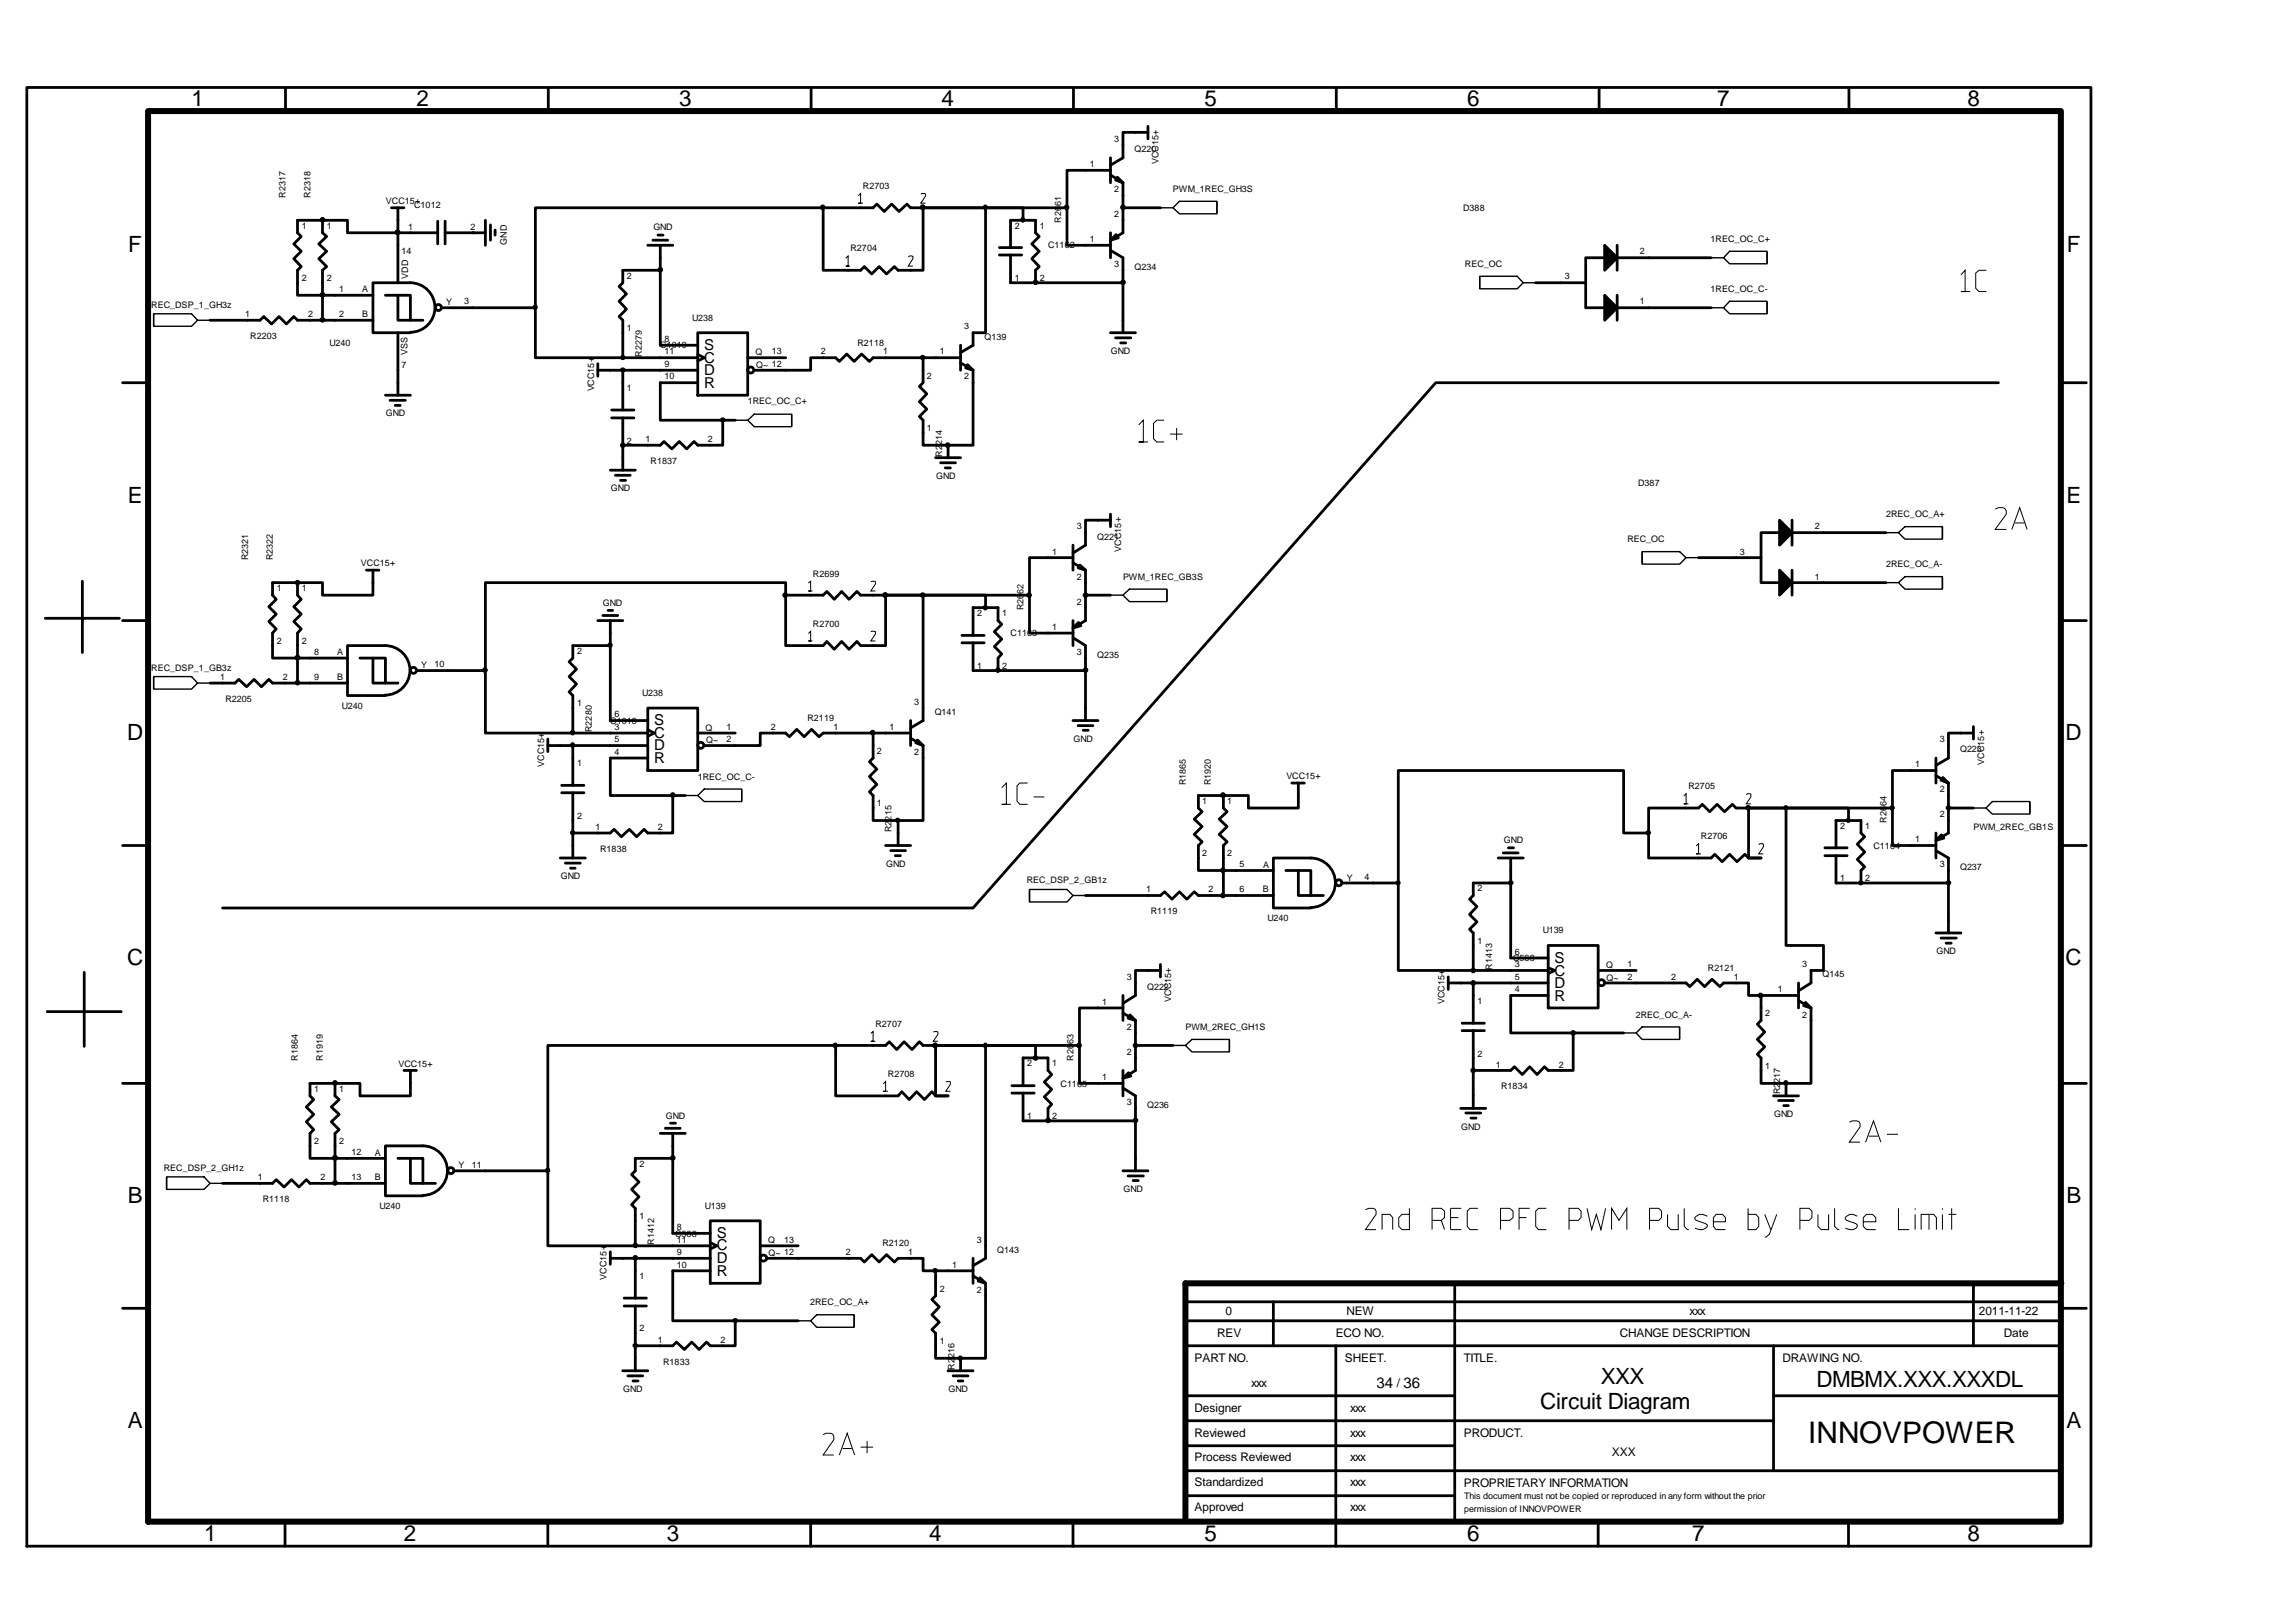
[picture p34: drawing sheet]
<svg xmlns="http://www.w3.org/2000/svg" width="420mm" height="297mm" viewBox="0 0 420 297" stroke-linecap="round" stroke-linejoin="round" font-family="sans-serif">
<defs><g id="words">
<text font-size="5.4" x="330.9" y="264.1">INNOVPOWER</text>
<g font-size="4.1">
<text x="35.1" y="19.3">1</text>
<text x="76.2" y="19.3">2</text>
<text x="124.3" y="19.3">3</text>
<text x="172.3" y="19.3">4</text>
<text x="220.4" y="19.3">5</text>
<text x="268.5" y="19.3">6</text>
<text x="314.2" y="19.3">7</text>
<text x="360" y="19.3">8</text>
<text x="23.5" y="46.1">F</text>
<text x="378.2" y="46.1">F</text>
<text x="23.4" y="91.9">E</text>
<text x="378.1" y="91.9">E</text>
<text x="23.3" y="135.4">D</text>
<text x="377.9" y="135.4">D</text>
<text x="23.3" y="176.6">C</text>
<text x="377.9" y="176.6">C</text>
<text x="23.4" y="220">B</text>
<text x="378.1" y="220">B</text>
<text x="281.8" y="257.8">Circuit Diagram</text>
<text x="292.9" y="253.2">XXX</text>
<text x="332.4" y="253.8">DMBMX.XXX.XXXDL</text>
<text x="23.4" y="261.3">A</text>
<text x="378.1" y="261.3">A</text>
<text x="37.3" y="281.9">1</text>
<text x="73.9" y="281.9">2</text>
<text x="122" y="281.9">3</text>
<text x="170" y="281.9">4</text>
<text x="220.4" y="281.9">5</text>
<text x="268.5" y="281.9">6</text>
<text x="309.6" y="281.9">7</text>
<text x="360" y="281.9">8</text>
</g>
<g font-size="2.7">
<text x="128.9" y="64.1">S</text>
<text x="128.9" y="66.4">C</text>
<text x="128.9" y="68.7">D</text>
<text x="128.9" y="71">R</text>
<text x="119.7" y="132.7">S</text>
<text x="119.7" y="135">C</text>
<text x="119.7" y="137.2">D</text>
<text x="119.7" y="139.5">R</text>
<text x="284.5" y="176.2">S</text>
<text x="284.5" y="178.5">C</text>
<text x="284.5" y="180.8">D</text>
<text x="284.5" y="183.1">R</text>
<text x="131.1" y="226.5">S</text>
<text x="131.1" y="228.8">C</text>
<text x="131.1" y="231.1">D</text>
<text x="131.1" y="233.4">R</text>
<text x="251.9" y="254">34 36</text>
</g>
<g font-size="2.2">
<text x="222.7" y="244.5">REV</text>
<text x="224.3" y="240.5">0</text>
<text x="244.4" y="244.5">ECO NO.</text>
<text x="246.4" y="240.5">NEW</text>
<text x="296.4" y="244.5">CHANGE DESCRIPTION</text>
<text x="309.2" y="240.5">xxx</text>
<text x="362.1" y="240.5">2011-11-22</text>
<text x="366.7" y="244.5">Date</text>
<text x="218.6" y="249.3">PART NO.</text>
<text x="246.1" y="249.3">SHEET.</text>
<text x="267.9" y="249.3">TITLE.</text>
<text x="326.2" y="249.3">DRAWING NO.</text>
<text x="228.9" y="253.8">xxx</text>
<text x="255.6" y="253.8">/</text>
<text x="218.6" y="258.2">Designer</text>
<text x="218.6" y="262.8">Reviewed</text>
<text x="247" y="262.8">xxx</text>
<text x="247" y="258.2">xxx</text>
<text x="267.9" y="263">PRODUCT.</text>
<text x="218.6" y="267.4">Process Reviewed</text>
<text x="247" y="267.4">xxx</text>
<text x="295" y="266.4">XXX</text>
<text x="218.6" y="272">Standardized</text>
<text x="247" y="272">xxx</text>
<text x="267.9" y="272.1">PROPRIETARY INFORMATION</text>
<text x="218.6" y="276.5">Approved</text>
<text x="247" y="276.5">xxx</text>
</g>
<g font-size="1.6">
<text x="203.9" y="26">3</text>
<text x="207.6" y="27.8">Q220</text>
<text x="157.9" y="34.5">R2703</text>
<text x="199.4" y="30.6">1</text>
<text x="203.9" y="35.1">2</text>
<text x="212" y="30" transform="rotate(-90 212 30)">VCC15+</text>
<text x="214.6" y="35.1">PWM_1REC_GH3S</text>
<text x="52.2" y="36.1" transform="rotate(-90 52.2 36.1)">R2317</text>
<text x="55.2" y="41.8">1</text>
<text x="56.8" y="36.1" transform="rotate(-90 56.8 36.1)">R2318</text>
<text x="59.8" y="41.8">1</text>
<text x="70.6" y="37.3">VCC15+</text>
<text x="74.7" y="42">1</text>
<text x="75.8" y="38.1">C1012</text>
<text x="86.1" y="42">2</text>
<text x="185.7" y="41.8">2</text>
<text x="190.3" y="41.8">1</text>
<text x="194.1" y="40.7" transform="rotate(-90 194.1 40.7)">R2661</text>
<text x="203.9" y="39.7">2</text>
<text x="267.7" y="38.6">D388</text>
<text x="73.5" y="46.4">14</text>
<text x="92.7" y="44.8" transform="rotate(-90 92.7 44.8)">GND</text>
<text x="119.6" y="42.2">GND</text>
<text x="155.6" y="46">R2704</text>
<text x="191.8" y="45.5">C1162</text>
<text x="199.4" y="44.3">1</text>
<text x="300.1" y="46.6">2</text>
<text x="313" y="44.3">1REC_OC_C+</text>
<text x="55.2" y="51.4">2</text>
<text x="59.8" y="51.4">2</text>
<text x="62.1" y="53.4">1</text>
<text x="66.3" y="53.5">A</text>
<text x="74.7" y="51" transform="rotate(-90 74.7 51)">VDD</text>
<text x="114.7" y="51">2</text>
<text x="185.7" y="51.4">1</text>
<text x="190.3" y="51.4">2</text>
<text x="203.9" y="48.8">3</text>
<text x="207.6" y="49.4">Q234</text>
<text x="268.1" y="48.8">REC_OC</text>
<text x="286.4" y="51.1">3</text>
<text x="313" y="53.4">1REC_OC_C-</text>
<text x="27.7" y="56.4">REC_DSP_1_GH3z</text>
<text x="44.9" y="58">1</text>
<text x="56.4" y="58">2</text>
<text x="62.1" y="58">2</text>
<text x="66.3" y="58">B</text>
<text x="81.6" y="55.9">Y</text>
<text x="84.9" y="55.7">3</text>
<text x="126.7" y="58.7">U238</text>
<text x="300.1" y="55.7">1</text>
<text x="45.8" y="62.1">R2203</text>
<text x="60.3" y="63.2">U240</text>
<text x="74.6" y="64.9" transform="rotate(-90 74.6 64.9)">VSS</text>
<text x="114.7" y="60.5">1</text>
<text x="117.4" y="65.3" transform="rotate(-90 117.4 65.3)">R2279</text>
<text x="120.8" y="63.7">C1019</text>
<text x="121.6" y="62.6">8</text>
<text x="121.6" y="64.8">11</text>
<text x="138.3" y="65">Q</text>
<text x="141.2" y="64.8">13</text>
<text x="150.2" y="64.8">2</text>
<text x="156.9" y="63.2">R2118</text>
<text x="161.6" y="64.8">1</text>
<text x="172" y="64.8">1</text>
<text x="176.5" y="60.3">3</text>
<text x="180.2" y="62.1">Q139</text>
<text x="203.3" y="64.8">GND</text>
<text x="73.5" y="67.4">7</text>
<text x="108.7" y="71.6" transform="rotate(-90 108.7 71.6)">VCC15+</text>
<text x="114.7" y="71.5">1</text>
<text x="121.6" y="67.1">9</text>
<text x="121.6" y="69.4">10</text>
<text x="138.3" y="67.3">Q~ 12</text>
<text x="169.6" y="69.3">2</text>
<text x="176.5" y="69.4">2</text>
<text x="70.6" y="76.2">GND</text>
<text x="136.8" y="74">1REC_OC_C+</text>
<text x="114.7" y="81.2">2</text>
<text x="118.1" y="80.8">1</text>
<text x="129.5" y="80.8">2</text>
<text x="169.6" y="78.8">1</text>
<text x="172.4" y="83.6" transform="rotate(-90 172.4 83.6)">R2214</text>
<text x="111.8" y="89.9">GND</text>
<text x="119" y="84.9">R1837</text>
<text x="171.3" y="87.6">GND</text>
<text x="299.7" y="88.9">D387</text>
<text x="345.1" y="94.6">2REC_OC_A+</text>
<text x="192.5" y="101.5">1</text>
<text x="197" y="96.9">3</text>
<text x="200.7" y="98.7">Q221</text>
<text x="205.2" y="100.9" transform="rotate(-90 205.2 100.9)">VCC15+</text>
<text x="297.8" y="99.1">REC_OC</text>
<text x="318.4" y="101.5">3</text>
<text x="332.1" y="96.9">2</text>
<text x="45.4" y="102.5" transform="rotate(-90 45.4 102.5)">R2321</text>
<text x="50" y="102.5" transform="rotate(-90 50 102.5)">R2322</text>
<text x="66" y="103.6">VCC15+</text>
<text x="148.8" y="105.5">R2699</text>
<text x="197" y="106.1">2</text>
<text x="205.5" y="106.1">PWM_1REC_GB3S</text>
<text x="332.1" y="106.1">1</text>
<text x="345.1" y="103.8">2REC_OC_A-</text>
<text x="50.6" y="108.1">1</text>
<text x="55.2" y="108.1">1</text>
<text x="110.3" y="110.8">GND</text>
<text x="178.8" y="112.7">2</text>
<text x="183.4" y="112.7">1</text>
<text x="187.3" y="111.7" transform="rotate(-90 187.3 111.7)">R2662</text>
<text x="197" y="110.7">2</text>
<text x="50.6" y="117.8">2</text>
<text x="55.2" y="117.8">2</text>
<text x="57.5" y="119.8">8</text>
<text x="61.7" y="119.9">A</text>
<text x="105.6" y="119.6">2</text>
<text x="148.8" y="114.6">R2700</text>
<text x="184.9" y="116.4">C1163</text>
<text x="192.5" y="115.2">1</text>
<text x="197" y="119.8">3</text>
<text x="27.7" y="122.8">REC_DSP_1_GB3z</text>
<text x="40.3" y="124.4">1</text>
<text x="51.7" y="124.4">2</text>
<text x="57.5" y="124.4">9</text>
<text x="61.7" y="124.4">B</text>
<text x="77" y="122.2">Y</text>
<text x="79.5" y="122.1">10</text>
<text x="178.8" y="122.3">1</text>
<text x="183.4" y="122.3">2</text>
<text x="200.7" y="120.3">Q235</text>
<text x="41.2" y="128.3">R2205</text>
<text x="62.6" y="129.6">U240</text>
<text x="105.6" y="129.2">1</text>
<text x="112.4" y="131.2">6</text>
<text x="117.5" y="127.3">U238</text>
<text x="147.7" y="131.8">R2119</text>
<text x="167.3" y="128.9">3</text>
<text x="171" y="130.7">Q141</text>
<text x="108.3" y="133.9" transform="rotate(-90 108.3 133.9)">R2280</text>
<text x="111.7" y="132.4">C1018</text>
<text x="112.4" y="133.5">3</text>
<text x="112.4" y="135.8">5</text>
<text x="129.1" y="133.7">Q</text>
<text x="129.2" y="136">Q~</text>
<text x="132.9" y="135.8">2</text>
<text x="132.9" y="133.5">1</text>
<text x="141.1" y="133.5">2</text>
<text x="152.5" y="133.5">1</text>
<text x="160.4" y="137.9">2</text>
<text x="162.7" y="133.5">1</text>
<text x="196.4" y="135.7">GND</text>
<text x="354.9" y="135.8">3</text>
<text x="358.7" y="137.7">Q223</text>
<text x="99.6" y="140.3" transform="rotate(-90 99.6 140.3)">VCC15+</text>
<text x="105.6" y="140.2">1</text>
<text x="112.4" y="138.1">4</text>
<text x="127.7" y="142.7">1REC_OC_C-</text>
<text x="167.3" y="138.1">2</text>
<text x="217" y="143.7" transform="rotate(-90 217 143.7)">R1865</text>
<text x="221.6" y="143.7" transform="rotate(-90 221.6 143.7)">R1920</text>
<text x="235.4" y="142.6">VCC15+</text>
<text x="350.4" y="140.4">1</text>
<text x="363.1" y="139.9" transform="rotate(-90 363.1 139.9)">VCC15+</text>
<text x="105.6" y="149.8">2</text>
<text x="160.4" y="147.5">1</text>
<text x="220" y="147.1">1</text>
<text x="224.5" y="147.1">1</text>
<text x="309" y="144.4">R2705</text>
<text x="354.9" y="149.5">2</text>
<text x="354.9" y="144.9">2</text>
<text x="109" y="151.8">1</text>
<text x="109.8" y="155.9">R1838</text>
<text x="120.4" y="151.8">2</text>
<text x="163.2" y="152.2" transform="rotate(-90 163.2 152.2)">R2215</text>
<text x="275.2" y="154.3">GND</text>
<text x="311.2" y="153.6">R2706</text>
<text x="336.7" y="151.6">2</text>
<text x="341.3" y="151.6">1</text>
<text x="342.8" y="155.3">C1164</text>
<text x="345.2" y="150.5" transform="rotate(-90 345.2 150.5)">R2664</text>
<text x="350.4" y="154.1">1</text>
<text x="361.1" y="151.8">PWM_2REC_GB1S</text>
<text x="102.6" y="160.9">GND</text>
<text x="162.1" y="158.6">GND</text>
<text x="187.9" y="161.6">REC_DSP_2_GB1z</text>
<text x="220" y="156.6">2</text>
<text x="224.5" y="156.6">2</text>
<text x="226.8" y="158.7">5</text>
<text x="231.1" y="158.7">A</text>
<text x="246.5" y="161.1">Y</text>
<text x="249.7" y="160.9">4</text>
<text x="336.7" y="161.2">1</text>
<text x="341.3" y="161.2">2</text>
<text x="354.9" y="158.7">3</text>
<text x="358.7" y="159.3">Q237</text>
<text x="209.7" y="163.2">1</text>
<text x="210.6" y="167.3">R1119</text>
<text x="221.2" y="163.2">2</text>
<text x="226.8" y="163.2">6</text>
<text x="231.1" y="163.2">B</text>
<text x="270.3" y="163.1">2</text>
<text x="231.9" y="168.5">U240</text>
<text x="270.3" y="172.7">1</text>
<text x="282.3" y="170.8">U139</text>
<text x="206.2" y="179.2">3</text>
<text x="273.1" y="177.4" transform="rotate(-90 273.1 177.4)">R1413</text>
<text x="276.9" y="175.8">C568</text>
<text x="277.2" y="174.7">6</text>
<text x="277.2" y="177">3</text>
<text x="277.2" y="179.2">5</text>
<text x="293.9" y="177.1">Q</text>
<text x="294" y="179.4">Q~</text>
<text x="297.8" y="179.2">2</text>
<text x="297.8" y="177">1</text>
<text x="305.8" y="179.2">2</text>
<text x="312.5" y="177.6">R2121</text>
<text x="317.3" y="179.2">1</text>
<text x="329.8" y="177">3</text>
<text x="333.5" y="178.8">Q145</text>
<text x="354.3" y="174.6">GND</text>
<text x="201.7" y="183.8">1</text>
<text x="209.9" y="181.1">Q222</text>
<text x="214.3" y="183.3" transform="rotate(-90 214.3 183.3)">VCC15+</text>
<text x="264.3" y="183.7" transform="rotate(-90 264.3 183.7)">VCC15+</text>
<text x="270.3" y="183.6">1</text>
<text x="277.2" y="181.5">4</text>
<text x="323" y="185.9">2</text>
<text x="325.3" y="181.5">1</text>
<text x="160.2" y="187.9">R2707</text>
<text x="206.2" y="188.5">2</text>
<text x="216.9" y="188.5">PWM_2REC_GH1S</text>
<text x="299.3" y="186.2">2REC_OC_A-</text>
<text x="329.8" y="186.2">2</text>
<text x="54.5" y="194.1" transform="rotate(-90 54.5 194.1)">R1864</text>
<text x="59.1" y="194.1" transform="rotate(-90 59.1 194.1)">R1919</text>
<text x="72.9" y="195.2">VCC15+</text>
<text x="162.5" y="197">R2708</text>
<text x="188" y="195.1">2</text>
<text x="192.5" y="195.1">1</text>
<text x="196.4" y="194.1" transform="rotate(-90 196.4 194.1)">R2663</text>
<text x="201.7" y="197.6">1</text>
<text x="206.2" y="193">2</text>
<text x="270.3" y="193.3">2</text>
<text x="273.7" y="195.3">1</text>
<text x="285.3" y="195.3">2</text>
<text x="323" y="195.6">1</text>
<text x="57.5" y="199.7">1</text>
<text x="62.1" y="199.7">1</text>
<text x="194.1" y="198.8">C1165</text>
<text x="206.2" y="202.2">3</text>
<text x="209.9" y="202.7">Q236</text>
<text x="274.7" y="199.3">R1834</text>
<text x="325.7" y="200.2" transform="rotate(-90 325.7 200.2)">R2217</text>
<text x="57.5" y="209.3">2</text>
<text x="62.1" y="209.3">2</text>
<text x="121.8" y="204.6">GND</text>
<text x="188" y="204.7">1</text>
<text x="192.5" y="204.7">2</text>
<text x="267.4" y="206.7">GND</text>
<text x="324.6" y="204.4">GND</text>
<text x="30" y="214.3">REC_DSP_2_GH1z</text>
<text x="47.2" y="215.9">1</text>
<text x="58.7" y="215.9">2</text>
<text x="64.3" y="215.9">13</text>
<text x="64.3" y="211.3">12</text>
<text x="68.6" y="215.9">B</text>
<text x="68.6" y="211.4">A</text>
<text x="83.9" y="213.7">Y</text>
<text x="86.4" y="213.6">11</text>
<text x="117" y="213.4">2</text>
<text x="48.1" y="219.9">R1118</text>
<text x="69.4" y="221.1">U240</text>
<text x="129" y="221.1">U139</text>
<text x="205.6" y="218.1">GND</text>
<text x="117" y="223">1</text>
<text x="119.7" y="227.8" transform="rotate(-90 119.7 227.8)">R1412</text>
<text x="123.5" y="226.2">C566</text>
<text x="123.9" y="225">8</text>
<text x="123.9" y="227.3">11</text>
<text x="140.6" y="227.5">Q</text>
<text x="143.5" y="227.3">13</text>
<text x="178.7" y="227.3">3</text>
<text x="123.9" y="229.6">9</text>
<text x="123.9" y="231.9">10</text>
<text x="140.6" y="229.8">Q~ 12</text>
<text x="154.8" y="229.6">2</text>
<text x="161.5" y="228">R2120</text>
<text x="166.2" y="229.6">1</text>
<text x="174.2" y="231.9">1</text>
<text x="182.5" y="229.2">Q143</text>
<text x="111" y="234.1" transform="rotate(-90 111 234.1)">VCC15+</text>
<text x="117" y="234">1</text>
<text x="148.3" y="238.8">2REC_OC_A+</text>
<text x="172" y="236.3">2</text>
<text x="178.7" y="236.5">2</text>
<text x="117" y="243.6">2</text>
<text x="120.4" y="245.6">1</text>
<text x="131.8" y="245.6">2</text>
<text x="172" y="245.9">1</text>
<text x="121.3" y="249.7">R1833</text>
<text x="174.7" y="250.6" transform="rotate(-90 174.7 250.6)">R2216</text>
<text x="114" y="254.7">GND</text>
<text x="173.6" y="254.7">GND</text>
<text x="267.9" y="274.3">This document must not be copied or reproduced in any form without the prior</text>
<text x="267.9" y="276.6">permission of INNOVPOWER</text>
</g>
</g></defs>
<g fill="none" stroke="#000" stroke-width=".51">
<path d="M4.9 16h377.7v266.9h-377.7zM52.2 16.1v4.1M100.3 16.1v4.1M148.4 16.1v4.1M196.4 16.1v4.1M244.5 16.1v4.1M292.6 16.1v4.1M338.3 16.1v4.1M71.6 38h2.3M72.8 38v13.7M150.6 38v11.4h6.9l.7-.6 1.3 1.3 1.4-1.3 1.3 1.3 1.5-1.3 .6 .6h4.6v-11.4h18.3v2.3M180.3 38v22.9h-2.2v2.3l-2.3 1.3"/>
<path d="M195.2 38h-28.6l-.7-.7-1.4 1.4-1.3-1.4-1.4 1.4-1.4-1.4-.6 .7h-61.8v27.4h29.7M203.2 32l2.3 1.4v9.2l-2.3 1.3M203.2 31.2h-8v13.7h8M203.2 28.9v4.5M205.5 38h6.8M210.1 24.2h-4.6v4.7l-2.3 1.3M210.1 23.1v2.3M38.4 58.6h9.2l.7-.7 1.4 1.4 1.4-1.4 1.3 1.4 1.4-1.4 .6 .7h13.8M59 40.3v2.3l.8 .7-1.5 1.3 1.5 1.4-1.5 1.3 1.5 1.5-.8 .6v9.2M70.5 54h4.6v4.6M72.8 54v4.6h4.6M75.1 51.7a4.5 4.5 0 0 1 4.5 4.6 4.5 4.5 0 0 1-4.5 4.5"/>
<path d="M75.1 51.7h-6.9v9.2h6.9M80.1 42.6h-16.5v-2.3h-9.2v2.3l.7 .7-1.3 1.3 1.3 1.4-1.3 1.3 1.3 1.5-.7 .6v4.6h13.8M80.1 40.5v4.1M80.8 56.3h17.2M81.4 42.6h7.4M81.4 40.5v4.1M88.8 40.3v4.6M89.7 41.1v2.8M90.6 42.1v.9M118.5 44.9h4.6M119.5 43.9h2.7M120.4 43h.9"/>
<path d="M120.8 44.9v18.3h6.9M120.8 49.4h-6.8v2.3l-.7 .7 1.3 1.4-1.3 1.3 1.3 1.5-1.3 1.3 .7 .7v6.8M182.9 46.7h4M182.9 45.3h4M184.9 46.7v5h20.6M184.9 45.3v-5h4.6v2.3l.7 .7-1.4 1.3 1.4 1.4-1.4 1.3 1.4 1.5-.7 .6v2.3M203.2 45.8l2.3 1.4v13.7M203.2 42.6v4.6M281 51.7h9.2M293.6 47.2h-3.4v9.1h3.4M294.7 47.2h18.4M294.7 56.3h18.4"/>
<path d="M295.9 44.9v4.5M295.9 54v4.6M22.4 70h4.6M70.5 72.3h4.6M71.4 73.2h2.8M72.3 74.2h.9M72.8 60.9v11.4M109.4 67.7h18.3M109.4 66.5v2.3M111.9 75h4.1M111.9 76.5h4.1M114 67.7v7.3"/>
<path d="M114 76.5v9.5M127.7 70h-6.9v6.9h13.7M127.7 60.9h9.1v11.4h-9.1zM127.7 64.9l1.2 .5-1.2 .6M132.2 76.9v4.5h-4.5l-.7-.6-1.4 1.3-1.3-1.3-1.4 1.3-1.4-1.3-.7 .6h-6.8M136.8 65.4h7M168.9 65.4v4.6l-.7 .7 1.4 1.4-1.4 1.4 1.4 1.3-1.4 1.4 .7 .7v4.5h9.2v-13.7l-2.3-1.3M175.8 65.4h-16l-.7 .7-1.5-1.3-1.3 1.3-1.4-1.3-1.3 1.3-.7-.7h-4.6v2.3h-10.3M175.8 63.2v4.5M203.2 60.9h4.6M204.1 61.8h2.8M205.1 62.7h.9"/>
<path d="M365.7 70h-103l-84.6 96.1h-137.4M377.2 70h4.6M111.7 86h4.5M112.6 87h2.7M113.5 87.9h1M171.2 83.7h4.6M172.1 84.7h2.7M173 85.6h.9M173.5 81.4v2.3M196.3 99.7v4.6M203.2 95.2h-4.6v4.5l-2.3 1.5M203.2 94.1v2.3"/>
<path d="M325.6 97.5h-3.4v9.1h3.4M326.8 97.5h18.3M327.9 95.2v4.5M8.3 113.1h13.5M15.1 106.3v13.1M22.4 113.5h4.6M54.4 106.6v2.3l.7 .7-1.3 1.4 1.3 1.4-1.3 1.3 1.3 1.4-.7 .7v9.2M67.1 104.3h2.2M68.2 104.3v4.6h-9.2v-2.3h-9.1v2.3l.6 .7-1.3 1.4 1.3 1.4-1.3 1.3 1.3 1.4-.6 .7v4.6h13.7M70.4 118.1a4.5 4.5 0 0 1 4.6 4.5 4.5 4.5 0 0 1-4.6 4.6M70.5 118.1h-6.9v9.2h6.9M109.4 113.5h4.6"/>
<path d="M110.3 112.6h2.7M111.3 111.7h.8M111.7 118.1h-6.9v2.3l-.7 .7 1.4 1.3-1.4 1.4 1.4 1.3-1.4 1.5 .7 .7v6.8M111.7 113.5v18.3h6.8M143.8 108.9h6.8l.7-.7 1.4 1.4 1.3-1.4 1.4 1.4 1.4-1.4 .7 .7h30.9M168.9 108.9v22.9l-2.3 1.4M176 117.6h4.1M176 116.2h4.1M178.1 117.6v5.1h20.5M178.1 116.2v-5h4.5v2.3l.7 .7-1.4 1.4 1.4 1.3-1.4 1.4 1.4 1.3-.7 .8v2.3M180.3 111.2v-2.3h-18.2v9.2h-4.6l-.7-.8-1.4 1.5-1.4-1.5-1.3 1.5-1.4-1.5-.7 .8h-6.8v-11.5h-55v27.5h29.7M196.3 103l2.3 1.3v9.2l-2.3 1.4"/>
<path d="M196.3 116.7l2.3 1.4v13.7M196.3 102h-7.9v13.8h7.9M196.3 113.5v4.6M198.6 108.9h4.6M310.8 102h11.4M326.8 106.6h18.3M327.9 104.3v4.6M377.2 113.5h4.6M38.4 125h4.6l.7-.7 1.4 1.3 1.4-1.3 1.3 1.3 1.4-1.3 .7 .7h13.7M65.9 120.4h4.6v4.6M68.2 120.4v4.6h4.6M76.2 122.7h12.6"/>
<path d="M100.2 136.4h18.3M100.2 135.2v2.3M104.8 136.4v7.3M118.5 138.7h-6.8v6.8h13.7M118.5 129.5h9.2v11.5h-9.2zM118.5 133.5l1.2 .6-1.2 .6M127.7 134.1h6.8M159.8 134.1v4.6l-.7 .7 1.3 1.3-1.3 1.4 1.3 1.4-1.3 1.4 .7 .6v4.6h9.1v-13.7l-2.3-1.4M166.6 134.1h-16l-.7 .7-1.4-1.4-1.3 1.4-1.4-1.4-1.4 1.4-.6-.7h-4.7v2.3h-10.2M166.6 131.8v4.6M196.3 131.8h4.6M197.3 132.8h2.7"/>
<path d="M198.2 133.6h.9M354.2 138.7v4.6M361.1 134.1h-4.6v4.6l-2.3 1.3M361.1 132.9v2.3M22.4 154.7h4.6M102.5 157h4.6M102.8 143.7h4M102.8 145h4M103.5 157.9h2.7M104.4 158.8h.8M104.8 145v12M123.1 145.5v6.9h-4.6l-.6-.7-1.4 1.4-1.4-1.4-1.4 1.4-1.3-1.4-.7 .7h-6.9"/>
<path d="M162.1 154.7h4.5M163 155.6h2.7M163.8 156.5h1M164.3 150.1v4.6M223.9 145.5v2.3l.6 .7-1.4 1.4 1.4 1.3-1.4 1.5 1.4 1.3-.6 .7v9.1M235.3 159.3h4.6v4.5M236.4 143.3h2.3M237.6 143.3v4.5h-9.2v-2.3h-9.1v2.3l.7 .7-1.5 1.4 1.5 1.3-1.5 1.5 1.5 1.3-.7 .7v4.6h13.7M237.6 159.3v4.5h4.5M239.8 157a4.5 4.5 0 0 1 4.5 4.5 4.5 4.5 0 0 1-4.5 4.5M239.9 157h-6.9v9.1h6.9M274.2 157h4.5"/>
<path d="M275.1 156h2.7M276 155.1h.9M276.4 157v18.3h6.9M301.7 152.4h-4.6v-11.4h-41.2v36.5h27.4M326.8 147.8v25.2h6.9v4.5h-2.3v2.3l-2.3 1.5M333.9 155.1h4.1M333.9 156.5h4.1M336 156.5v5h20.5M336 155.1v-5h4.5v2.3l.7 .7-1.3 1.3 1.3 1.5-1.3 1.3 1.3 1.4-.7 .7v2.2M346.3 147.8h-28.6l-.7-.6-1.4 1.3-1.4-1.3-1.4 1.3-1.3-1.3-.7 .6h-9.1v9.2h11.4l.7-.7 1.3 1.3 1.4-1.3 1.3 1.3 1.5-1.3 .7 .7h2.2h-2.2v-9.2h18.2v2.3M354.2 141.9l2.3 1.4v9.1l-2.3 1.4M354.2 155.6l2.3 1.4v13.7"/>
<path d="M354.2 141h-7.9v13.7h7.9M354.2 152.4v4.6M356.5 147.8h4.6M377.2 154.7h4.6M15.4 177.9v13.5M198.6 163.8h13.7l.8-.6 1.4 1.3 1.3-1.3 1.4 1.3 1.3-1.3 .8 .6h13.7M212.3 177.5h-4.5v4.6l-2.3 1.5M212.3 176.4v2.3M245.5 161.5h10.4M265 179.8h18.3M265 178.7v2.3M269.6 179.8v7.4"/>
<path d="M276.4 161.5h-6.8v2.3l-.7 .7 1.4 1.4-1.4 1.4 1.4 1.4-1.4 1.3 .7 .7v6.8M283.3 173h9.1v11.4h-9.1zM283.3 177l1.2 .5-1.2 .6M292.4 177.5h7M293.6 179.8h14.9l.7 .7 1.4-1.3 1.3 1.3 1.4-1.3 1.4 1.3 .7-.7h4.6v2.3h9.1M329.1 179.8v4.6M354.2 170.7h4.6M355.2 171.6h2.8M356.1 172.6h.9M8.6 185.1h13.6M22.4 198.2h4.6M61.3 198.2v2.3l.8 .7-1.5 1.3 1.5 1.4-1.5 1.3 1.5 1.5-.8 .6v9.2"/>
<path d="M73.9 195.8h2.3M75.1 195.8v4.7h-9.2v-2.3h-9.2v2.3l.7 .7-1.4 1.3 1.4 1.4-1.4 1.3 1.4 1.5-.7 .6v4.6h13.8M152.9 191.3v9.2h11.4l.7-.8 1.4 1.5 1.3-1.5 1.5 1.5 1.3-1.5 .7 .8h2.3h-2.3v-9.2h18.3v2.2M180.3 191.3v38.9l-2.2 1.4M185.2 200h4M185.2 198.6h4M187.2 200v5.1h20.6M187.2 198.6v-5.1h4.6v2.3l.6 .8-1.3 1.4 1.3 1.3-1.3 1.4 1.3 1.3-.6 .8v2.3M197.5 191.3h-28.6l-.7-.7-1.3 1.4-1.5-1.4-1.3 1.4-1.4-1.4-.6 .7h-61.9v36.6h29.8M205.5 185.3l2.3 1.4v9.1l-2.3 1.5M205.5 199.1l2.3 1.4v13.7M205.5 184.4h-8v13.8h8"/>
<path d="M205.5 182.1v4.6M205.5 195.8v4.7M207.8 191.3h6.8M267.5 187.2h4.1M267.5 188.6h4.1M269.6 188.6v14.2M283.3 182.1h-6.9v6.9h20.7M287.9 189v6.8h-4.6l-.7-.6-1.3 1.4-1.4-1.4-1.3 1.4-1.5-1.4-.7 .6h-6.8M322.2 182.1v4.6l-.6 .7 1.3 1.4-1.3 1.4 1.3 1.3-1.3 1.4 .6 .6v4.7h9.2v-13.8l-2.3-1.4M326.8 198.2v2.3M377.2 198.2h4.6M40.7 216.5h9.2l.6-.7 1.5 1.4 1.3-1.4 1.4 1.4 1.3-1.4 .7 .7h13.8"/>
<path d="M72.8 211.9h4.6v4.6M75.1 211.9v4.6h4.6M77.3 209.6a4.5 4.5 0 0 1 4.6 4.6 4.5 4.5 0 0 1-4.6 4.5M77.4 209.6h-6.9v9.2h6.9M83.1 214.2h17.1M120.8 207.3h4.6M121.8 206.4h2.7M122.7 205.5h.9M123.1 211.9h-6.9v2.3l-.6 .7 1.3 1.3-1.3 1.4 1.3 1.3-1.3 1.5 .6 .7v6.8M123.1 207.3v18.3h6.9M205.5 214.2h4.6M206.4 215.1h2.8"/>
<path d="M207.3 216h1M267.3 202.8h4.6M268.2 203.6h2.7M269.2 204.6h.9M324.5 200.5h4.6M325.5 201.3h2.7M326.4 202.3h.8M22.4 239.4h4.6M111.7 230.2h18.3M111.7 229v2.3M114.2 237.5h4.1M114.2 238.9h4.1"/>
<path d="M116.2 230.2v7.3M116.2 238.9v11.9M130 232.5h-6.9v9.1h22.9M130 223.4h9.1v11.4h-9.1zM130 227.3l1.1 .6-1.1 .6M139.1 227.9h6.9M140.3 230.2h17.2l.7 .7 1.3-1.4 1.4 1.4 1.3-1.4 1.5 1.4 .6-.7h4.6v2.3h9.2M171.2 232.5v4.6l-.7 .6 1.4 1.4-1.4 1.4 1.4 1.4-1.4 1.3 .7 .7v4.6h9.1v-13.7l-2.2-1.4M178.1 230.2v4.6M216.9 238.2h160.3M233 238.2v8M266.2 234.8v43.4"/>
<path d="M361.1 234.8v11.4M377.2 239.4h4.6M114 250.8h4.5M114.9 251.7h2.7M115.8 252.6h1M134.5 241.6v4.6h-4.5l-.7-.7-1.4 1.4-1.3-1.4-1.4 1.4-1.4-1.4-.7 .7h-6.9M173.5 250.8h4.6M174.4 251.7h2.7M175.3 252.6h.9M175.8 248.5v2.3M216.9 246.2h160.3M216.9 241.6h160.3"/>
<path d="M216.9 255.4h49.3M216.9 259.9h107.6M244.4 246.2v36.7M324.5 255.4h52.7M324.5 246.2v22.9M52.2 278.2v4.7M100.2 278.2v4.7M148.3 278.2v4.7M196.3 278.2v4.7M216.9 269.1h160.3M216.9 264.5h49.3M216.9 273.6h49.3"/>
<path d="M292.4 278.2v4.7M338.2 278.2v4.7"/>
<circle cx="80.2" cy="56.3" r=".55"/>
<circle cx="137.4" cy="67.7" r=".55"/>
<circle cx="75.6" cy="122.6" r=".55"/>
<circle cx="128.2" cy="136.4" r=".55"/>
<circle cx="245" cy="161.5" r=".55"/>
<circle cx="293.1" cy="179.8" r=".57"/>
<circle cx="82.5" cy="214.2" r=".55"/>
<circle cx="139.7" cy="230.2" r=".57"/>
</g>
<g fill="#000" stroke="#000" stroke-width=".18">
<circle cx="150.5" cy="37.9" r=".42"/>
<circle cx="168.8" cy="37.9" r=".42"/>
<circle cx="180.3" cy="37.9" r=".4"/>
<circle cx="195.2" cy="37.9" r=".42"/>
<circle cx="205.5" cy="37.9" r=".42"/>
<circle cx="59" cy="58.5" r=".42"/>
<circle cx="59" cy="53.9" r=".42"/>
<circle cx="59" cy="40.2" r=".42"/>
<circle cx="72.7" cy="42.5" r=".42"/>
<circle cx="97.9" cy="56.2" r=".4"/>
<circle cx="120.8" cy="49.4" r=".42"/>
<circle cx="187.1" cy="40.2" r=".4"/>
<circle cx="189.5" cy="51.6" r=".42"/>
<circle cx="205.5" cy="51.6" r=".42"/>
<circle cx="114" cy="65.4" r=".4"/>
<circle cx="114" cy="67.7" r=".4"/>
<circle cx="132.3" cy="76.8" r=".4"/>
<circle cx="168.8" cy="65.4" r=".4"/>
<circle cx="114" cy="81.4" r=".42"/>
<circle cx="173.4" cy="81.4" r=".42"/>
<circle cx="54.4" cy="106.6" r=".42"/>
<circle cx="111.6" cy="118" r=".4"/>
<circle cx="143.7" cy="108.9" r=".42"/>
<circle cx="162" cy="108.9" r=".42"/>
<circle cx="168.8" cy="108.9" r=".42"/>
<circle cx="180.3" cy="111.2" r=".4"/>
<circle cx="188.3" cy="108.9" r=".42"/>
<circle cx="198.6" cy="108.9" r=".42"/>
<circle cx="54.4" cy="120.3" r=".42"/>
<circle cx="54.4" cy="124.9" r=".42"/>
<circle cx="88.7" cy="122.6" r=".42"/>
<circle cx="104.8" cy="134" r=".4"/>
<circle cx="104.8" cy="136.3" r=".4"/>
<circle cx="159.7" cy="134" r=".42"/>
<circle cx="182.6" cy="122.6" r=".4"/>
<circle cx="198.6" cy="122.6" r=".42"/>
<circle cx="104.8" cy="152.4" r=".38"/>
<circle cx="123.1" cy="145.5" r=".42"/>
<circle cx="164.3" cy="150.1" r=".4"/>
<circle cx="223.8" cy="145.5" r=".42"/>
<circle cx="223.8" cy="159.2" r=".4"/>
<circle cx="301.6" cy="152.4" r=".4"/>
<circle cx="319.9" cy="147.8" r=".4"/>
<circle cx="326.8" cy="147.8" r=".38"/>
<circle cx="338.2" cy="150.1" r=".38"/>
<circle cx="346.2" cy="147.8" r=".4"/>
<circle cx="356.6" cy="147.8" r=".4"/>
<circle cx="223.8" cy="163.8" r=".42"/>
<circle cx="255.8" cy="161.5" r=".38"/>
<circle cx="269.6" cy="177.5" r=".42"/>
<circle cx="269.6" cy="179.8" r=".42"/>
<circle cx="276.5" cy="161.5" r=".4"/>
<circle cx="340.5" cy="161.5" r=".38"/>
<circle cx="356.6" cy="161.5" r=".4"/>
<circle cx="61.3" cy="198.1" r=".42"/>
<circle cx="152.8" cy="191.3" r=".42"/>
<circle cx="171.1" cy="191.3" r=".42"/>
<circle cx="180.3" cy="191.3" r=".4"/>
<circle cx="189.5" cy="193.5" r=".42"/>
<circle cx="197.4" cy="191.3" r=".42"/>
<circle cx="207.8" cy="191.3" r=".42"/>
<circle cx="269.6" cy="195.8" r=".42"/>
<circle cx="287.9" cy="189" r=".42"/>
<circle cx="322.2" cy="182.1" r=".42"/>
<circle cx="326.7" cy="198.1" r=".4"/>
<circle cx="61.3" cy="211.8" r=".42"/>
<circle cx="61.3" cy="216.4" r=".42"/>
<circle cx="100.2" cy="214.1" r=".4"/>
<circle cx="123.1" cy="211.8" r=".42"/>
<circle cx="191.8" cy="205" r=".42"/>
<circle cx="207.8" cy="205" r=".42"/>
<circle cx="116.2" cy="227.8" r=".42"/>
<circle cx="116.2" cy="230.1" r=".42"/>
<circle cx="171.1" cy="232.5" r=".4"/>
<circle cx="116.3" cy="246.2" r=".4"/>
<circle cx="134.6" cy="241.6" r=".4"/>
<circle cx="175.7" cy="248.5" r=".4"/>
</g>
<g fill="#000">
<circle cx="59" cy="40.3" r=".25"/>
<circle cx="86.5" cy="42.6" r=".25"/>
<circle cx="189.5" cy="51.7" r=".25"/>
<circle cx="173.5" cy="81.4" r=".25"/>
<circle cx="54.4" cy="106.6" r=".25"/>
<circle cx="182.6" cy="122.7" r=".25"/>
<circle cx="223.9" cy="145.5" r=".25"/>
<circle cx="340.5" cy="161.5" r=".25"/>
<circle cx="61.3" cy="198.2" r=".25"/>
<circle cx="326.8" cy="198.2" r=".25"/>
<circle cx="191.8" cy="205.1" r=".25"/>
<circle cx="175.8" cy="248.5" r=".25"/>
</g>
<g fill="none" stroke="#000" stroke-width=".25">
<path d="M212.3 38h2.3M215.8 36.8h6.9v2.3h-6.9l-1.2-1.1zM222.7 37v2M28.1 57.4h7l1.1 1.2-1.1 1.1h-7zM28.1 57.6v2M36.2 58.6h2.2M270.8 50.5h6.8l1.1 1.2-1.1 1.1h-6.8zM270.8 50.7v2M278.7 51.7h2.3M313.1 47.2h2.3M313.1 56.3h2.3M316.5 46h6.8v2.3h-6.8l-1.1-1.1z"/>
<path d="M316.5 55.1h6.8v2.3h-6.8l-1.1-1.1zM323.3 46.1v2.1M323.3 55.3v2M134.5 76.9h2.3M136.8 76.9l1.2-1.1h6.9v2.3h-6.9zM144.9 75.9v2M345.1 97.5h2.3M347.4 97.5l1.2-1.1h6.8v2.2h-6.8zM355.4 96.4v2.1M203.2 108.9h2.3M205.5 108.9l1.2-1.1h6.8v2.3h-6.8zM213.5 107.9v2"/>
<path d="M300.5 100.9h6.8l1.2 1.1-1.2 1.2h-6.8zM300.5 101v2M308.5 102h2.3M345.1 106.6h2.3M347.4 106.6l1.2-1.1h6.8v2.3h-6.8zM355.4 105.7v1.9M28.1 123.8h7l1.1 1.2-1.1 1.1h-7zM28.1 124v2M36.2 125h2.2M125.4 145.5h2.3M128.9 144.4h6.8v2.2h-6.8l-1.2-1.1zM135.7 144.5v2.1"/>
<path d="M361.1 147.8h2.3M364.6 146.6h6.8v2.3h-6.8l-1.2-1.1zM371.4 146.8v2M188.4 162.7h6.8l1.1 1.1-1.1 1.2h-6.8zM188.4 162.8v2M196.3 163.8h2.3M214.6 191.3h2.3M216.9 191.3l1.2-1.1h6.9v2.2h-6.9zM225 190.3v2M297.1 189h2.3M300.5 187.9h6.8v2.3h-6.8l-1.1-1.2zM307.3 188v2"/>
<path d="M30.5 215.3h6.8l1.1 1.2-1.1 1.1h-6.8zM30.5 215.5v2M38.4 216.5h2.3M146 241.6h2.3M149.4 240.5h6.9v2.3h-6.9l-1.1-1.2zM156.3 240.6v2.1"/>
</g>
<g fill="#000" stroke="#000" stroke-width=".51">
<path d="M204.5 32.4l1 1-1.4-.5zM204.2 42.9l.4 .6-1.4 .4zM293.6 54l2.3 2.3-2.3 2.3zM293.6 44.9l2.3 2.3-2.3 2.2zM177 66.7l1.1 1-1.4-.4zM325.6 95.2l2.3 2.3-2.3 2.2zM197.6 103.4l1 .9-1.3-.4zM196.3 114.9l1.1-1 .4 .6zM325.6 104.3l2.3 2.3-2.3 2.3zM167.9 135.4l1 1-1.3-.5zM355.5 142.2l1 1.1-1.3-.6zM354.2 153.8l1.1-1.1 .4 .6z"/>
<path d="M206.8 185.7l1 1-1.4-.4zM205.5 197.3l1-1 .4 .5zM330.4 183.4l1 1-1.4-.4zM179.3 233.8l1 1-1.3-.4z"/>
</g>
<g fill="none" stroke="#000" stroke-width=".18">
<path d="M157.1 35.8l.4-.4v1.8h-.4h.8M168.5 35.5h.8v.4l-.8 1.3h.8M154.8 47.2l.4-.4v1.9h-.4h.7M166.2 47l.3-.2 .5 .1v.4l-.8 1.4h.8M358.8 50.3l.8-.9v3.9h-.8h1.7M363.5 49.4h-1.4l-.6 .6v2.7l.6 .6h1.4M208.4 77.7l.8-.8v4h-.8h1.7M213 76.9h-1.3l-.6 .6v2.8l.6 .6h1.3M214.1 79.4h2.3M215.3 78.3v2.2M365.1 93.1l.6-.2h.8l.4 .1 .2 .5v.6l-2 2.8h2M368.1 96.9l1.5-4 1.3 4"/>
<path d="M368.7 95.7h1.7M147.9 115.9l.4-.4v1.8h-.4h.8M147.9 106.7l.4-.4v1.8h-.4h.8M159.3 115.6h.9v.4l-.9 1.3h.9M159.3 106.4h.9v.4l-.9 1.3h.9M183.3 144.1l.8-.8v3.9h-.8h1.7M188 143.3h-1.4l-.5 .5v2.8l.5 .6h1.4M189.1 145.8h2M308.1 145.6l.4-.4v1.9h-.4h.8M310.4 154.8l.4-.5v1.9h-.4h.8M319.5 145.4l.3-.2 .6 .1v.5l-.9 1.3h.9M321.8 154.5l.3-.2 .6 .1v.5l-.9 1.3h.9"/>
<path d="M159.3 189.1l.5-.4v1.8h-.5h.9M161.6 198.3l.5-.4v1.7h-.5h.9M170.8 188.8h.8v.4l-.8 1.3h.8M173.1 198h.8v.4l-.8 1.2h.8M338.4 205.3l.5-.2h.9l.4 .1 .2 .4v.6l-2 2.8h2M341.4 209l1.4-3.9 1.4 3.9M342 207.9h1.7M345.3 207.5h2M249.9 221.3l.5-.2h.9l.3 .1 .2 .4v.6l-1.9 2.8h1.9M252.9 225v-2.8h1.4l.5 .6v2.2M257.9 221.1v3.9h-1.4l-.6-.6v-1.6l.6-.6h1.4M262 223.3h1.7l.6-.5v-1.2l-.6-.5h-1.7v3.9"/>
<path d="M263.7 223.3l.6 1.7M265.4 222.8h1.5M267.4 221.1h-2v3.9h2M270.4 221.1h-1.4l-.5 .5v2.8l.5 .6h1.4M274.6 223.3h1.7l.6-.5v-1.2l-.6-.5h-1.7v3.9M278 222.8h1.3M279.9 221.1h-1.9v3.9M283 221.1h-1.5l-.5 .5v2.8l.5 .6h1.5M287.1 223.3h1.7l.5-.5v-1.2l-.5-.5h-1.7v3.9M290.4 221.1l.9 3.9 .8-2.8 .8 2.8 .9-3.9M294.9 225v-3.9l1.3 2.2 1.5-2.2v3.9M301.8 223.3h1.7l.5-.5v-1.2l-.5-.5h-1.7v3.9"/>
<path d="M305.1 222.2v2.2l.6 .6h1.4v-2.8M308.2 221.1v3.3l.6 .6h.2M312.4 222.5l-.8-.3h-.6l-.9 .6v.2l.3 .3 1.7 .6 .3 .2a1.14 1.14 0 0 1-1.4 .9l-.9-.3M313.5 223.5h2.2v-.7l-.5-.6h-1.2l-.5 .6v1.6l.5 .6h1.7M319.9 221.1v3.9h1.4l.5-.6v-1.6l-.5-.6h-1.4M322.9 222.2l1.1 2.8M325.1 222.2l-1.3 3.6-.6 .5h-.3M329.4 223.3h1.6l.6-.5v-1.2l-.6-.5h-1.6v3.9M332.7 222.2v2.2l.5 .6h1.4v-2.8M335.7 221.1v3.3l.6 .6h.2M339.9 222.5a1.47 1.47 0 0 0-2.2 .3v.2l.2 .3 1.7 .6 .3 .2v.3l-.3 .3-.5 .3h-.6l-.8-.3M341 223.5h2.2v-.7l-.6-.6h-1.1l-.5 .6v1.6l.5 .6h1.7"/>
<path d="M347.4 221.1v3.9h1.9M350.4 221.1v.2M350.4 222.2v2.8M351.5 225v-2.8h2.3l.5 .6v2.2M353 222.2v2.8M355.4 221.1v.2M355.4 222.2v2.8M356.5 222.2h1.5M357.1 221.1v3.9M150.6 262.5l.5-.3h.9l.4 .2 .2 .4v.6l-2 2.8h2M153.6 266.2l1.4-4 1.4 4M154.2 265h1.7"/>
<path d="M157.5 264.8h2.3M158.7 263.7v2.2"/>
</g>
<path d="M27.1 20.3h350v258.1h-350zM377.2 234.8h-160.3v43.4" fill="none" stroke="#000" stroke-width="1.1"/>
<use href="#words"/>
</svg>
